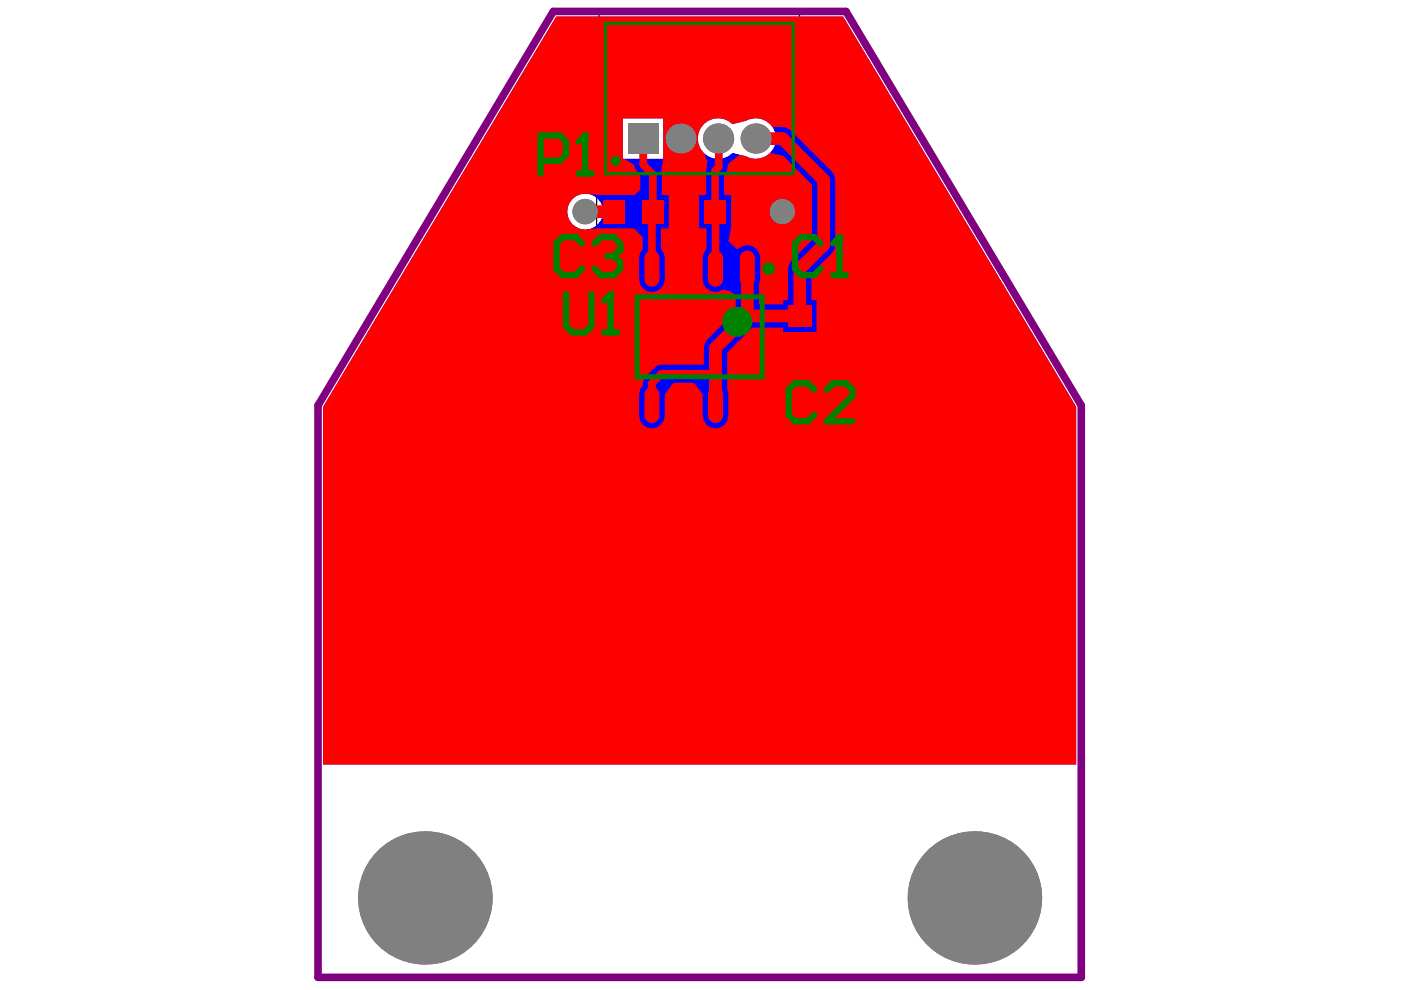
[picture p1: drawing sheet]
<svg xmlns="http://www.w3.org/2000/svg" width="297mm" height="210mm" viewBox="0 0 297 210" stroke-linecap="round" stroke-linejoin="round" font-family="sans-serif">
<path d="M127 2.9h42.5v35.8h-42.5zM126.5 41.1h15.6v7.6h-15.6zM148 41.1h15.5v7.6h-15.5zM165.8 63.4h7.6v15.5h-7.6z" fill="none" stroke="#000" stroke-width=".27"/>
<path d="M133.7 51.8h29.2v39.2h-29.2z" fill="none" stroke="#008000" stroke-width=".27"/>
<path d="M145.7 71.4h5.3M148.3 68.8v5.3" fill="none" stroke="#008000" stroke-width=".53"/>
<g fill="none" stroke="#800080" stroke-width=".53">
<path d="M135.1 60.8h26.5v21.2h-26.5z"/>
<circle cx="156.8" cy="65.6" r="2.65"/>
</g>
<path d="M129.8 42.5h9v4.8h-9zM151.2 42.5h9.1v4.8h-9.1zM167.2 66.6h4.8v9h-4.8z" fill="none" stroke="#000" stroke-width=".67"/>
<path d="M117.3 2.4h62.1l49.9 83.6v121.2h-161.9v-121.2z" fill="none" stroke="#800080" stroke-width="1.6"/>
<path d="M117.9 3.5h60.9l49.4 82.8v75.8h-159.7v-75.8zM149.2 26.3a4.3 4.3 0 0 0 0 6.1 4.3 4.3 0 0 0 6.1 0l2.8 .7a4.3 4.3 0 0 0 6.4-3.7 4.3 4.3 0 0 0-6.4-3.8l-2.8 .7a4.3 4.3 0 0 0-6.1 0zM132 25.1v8.6h8.6v-8.6zM120.3 44.9a3.8 3.8 0 0 0 7.6 0 3.8 3.8 0 0 0-7.6 0z" fill="#00f"/>
<g fill="#808080">
<circle cx="165.9" cy="44.9" r="2.7"/>
<circle cx="124.1" cy="44.9" r="2.7"/>
<circle cx="144.3" cy="29.4" r="3.2"/>
<circle cx="152.3" cy="29.4" r="3.2"/>
<circle cx="90.1" cy="190.4" r="14.1"/>
<circle cx="160.2" cy="29.4" r="3.2"/>
<circle cx="206.6" cy="190.4" r="14.1"/>
</g>
<path d="M133.1 26.2h6.4v6.4h-6.4z" fill-rule="evenodd" fill="#808080"/>
<g fill="#f00">
<path d="M154.3 34.8l2.6-2 1.2 .3a4.3 4.3 0 0 0 5.2-.7l2.7 .6 6.2 6.2v11.7l-4.4 4.3-.5 .8-.2 1v6.6h-1.1v.9h-5.1v-4.2l.3-1.1v-4.5a2.75 2.75 0 0 0-1.7-2.5 2.75 2.75 0 0 0-3 .6h-.3l-1.8-1.7 .6-2.7v-7.1h-1.5v-4.3a2.29 2.29 0 0 0 .8-2.2z"/>
<path d="M117.9 3.5h60.9l49.4 82.8v75.8h-159.7v-75.8zM149.2 26.3a4.3 4.3 0 0 0 0 6.2l.8 1.7-.3 2v5.1h-1.5v7.1h1.6v4.4l-.6 .9-.2 1v4.5a2.68 2.68 0 0 0 1.5 2.4 2.68 2.68 0 0 0 2.8-.2l1.4 .4 1.3 .7v3.5l-6 6-.6 .8-.2 .9v3.6h-9l-.7 .1-.6 .5-2 2a2.48 2.48 0 0 0-.6 1.8l-.6 .9-.2 1v4.5a2.72 2.72 0 0 0 2.7 2.7 2.72 2.72 0 0 0 2.7-2.7v-4.5l1.7-2.2 .4-.3h3.9l.4 .3 1.7 2.2v4.5a2.72 2.72 0 0 0 2.7 2.7 2.72 2.72 0 0 0 2.7-2.7v-4.5l-.2-1.1v-7.7l5.3-5.3h6.5v.9h7.1v-6.8h-1.1v-5.6l4.4-4.3 .5-.8 .2-1v-13.8l-.2-.9-.5-.8-8.8-8.8-.8-.5-.9-.2h-2.2a4.3 4.3 0 0 0-5.6-1.3l-2.8 .7a4.3 4.3 0 0 0-6.1 0zM132 25.1v8.6h.3l2.2 1.3 .1 .7 1.1 1.3v3.2l-1.1 1.1h-7.9a5.8 5.8 0 0 0-5.3 .9 3.8 3.8 0 0 0-.8 4.2 3.8 3.8 0 0 0 3.6 2.3l2.5-.3h7.7l1.8 1.9 .1 2.5-.6 .9-.2 1v4.5a2.72 2.72 0 0 0 2.7 2.7 2.72 2.72 0 0 0 2.7-2.7v-4.5l-.2-1-.6-.9v-4.4h1.7v-7.1h-1.5v-4.3l-.1-.8 .4-2.5v-8.6z"/>
</g>
<path d="M160.3 29.4h5.6l8.7 8.7v13.8l-5 5.1v10h-10.4M124.1 44.9h6M158.5 57v10l-6.8 6.7v12.2M159.9 44.9h6" fill="none" stroke="#f00" stroke-width="2.7"/>
<path d="M136.4 29.4v5.6l2 2v7.9l-.2 .2v11.9M152.3 29.4l.1 6-.8 .8 .1 20.8M158.5 57h.1M151.7 79.2h-11.5l-2 2v4.7" fill="none" stroke="#f00" stroke-width="1.6"/>
<g fill="#808080">
<circle cx="165.9" cy="44.9" r="2.7"/>
<circle cx="124.1" cy="44.9" r="2.7"/>
<circle cx="144.3" cy="29.4" r="3.2"/>
<circle cx="152.3" cy="29.4" r="3.2"/>
<circle cx="90.1" cy="190.4" r="14.1"/>
<circle cx="160.2" cy="29.4" r="3.2"/>
<circle cx="206.6" cy="190.4" r="14.1"/>
</g>
<path d="M133.1 26.2h6.4v6.4h-6.4z" fill-rule="evenodd" fill="#808080"/>
<g fill="#f00">
<path d="M127.8 42.4h4.6v4.9h-4.6z" fill-rule="evenodd"/>
<path d="M149.3 42.4h4.6v4.9h-4.6z" fill-rule="evenodd"/>
</g>
<path d="M145 54.7v4.5M151.7 54.7v4.5M145 83.6v4.5M151.7 83.6v4.5" fill="none" stroke="#f00" stroke-width="3.2"/>
<g fill="#f00">
<path d="M136.1 42.4h4.6v4.9h-4.6z" fill-rule="evenodd"/>
<path d="M167.1 73h4.9v4.6h-4.9z" fill-rule="evenodd"/>
<path d="M167.1 64.7h4.9v4.6h-4.9z" fill-rule="evenodd"/>
<path d="M157.6 42.4h4.6v4.9h-4.6z" fill-rule="evenodd"/>
</g>
<path d="M138.2 54.7v4.5M158.5 54.7v4.5M138.2 83.6v4.5M158.5 83.6v4.5" fill="none" stroke="#f00" stroke-width="3.2"/>
<path d="M128.4 5h39.8v31.8h-39.8z" fill="none" stroke="#008000" stroke-width=".67"/>
<path d="M135.1 62.9h26.5v17h-26.5z" fill="none" stroke="#008000" stroke-width="1.1"/>
<path d="M120 62.4v6.7l1.4 1.4h2.7l1.3-1.4v-6.7M128.1 70.5h2.7M129.5 62.4v8.1" fill="none" stroke="#008000" stroke-width="1.3"/>
<circle cx="129.5" cy="62.4" r=".67" fill="#008000"/>
<path d="M123.4 51.6l-1.4-1.3h-2.7l-1.3 1.3v5.4l1.3 1.3h2.7l1.4-1.3M126.1 51.6l1.3-1.3h2.7l1.4 1.3v1.4M129.5 62.4l-1.4 1.3" fill="none" stroke="#008000" stroke-width="1.3"/>
<circle cx="131.5" cy="53" r=".67" fill="#008000"/>
<path d="M128.8 54.3h1.3M130.1 54.3l1.4 1.3v1.4l-1.4 1.3h-2.7l-1.3-1.3M131.5 53l-1.4 1.3M174 51.6l-1.4-1.3h-2.7l-1.3 1.3v5.4l1.3 1.3h2.7l1.4-1.3M176.7 58.3h2.7M178 50.3v8M172.6 82.6l-1.3-1.4h-2.7l-1.4 1.4v5.4l1.4 1.3h2.7l1.3-1.3M175.3 82.6l1.4-1.4h2.7l1.3 1.4v1.3l-5.4 5.4h5.4" fill="none" stroke="#008000" stroke-width="1.3"/>
<circle cx="178" cy="50.3" r=".67" fill="#008000"/>
<path d="M114.6 34.1h4.1l1.3-1.4v-2.6l-1.3-1.4h-4.1v8.1M122.7 36.8h2.7M124.1 28.7v8.1M178 50.3l-1.3 1.3" fill="none" stroke="#008000" stroke-width="1.3"/>
<circle cx="124.1" cy="28.7" r=".67" fill="#008000"/>
<g fill="none" stroke="#008000" stroke-width="1.3">
<path d="M124.1 28.7l-1.4 1.4"/>
<circle cx="163" cy="57" r=".66"/>
</g>
<circle cx="130.5" cy="34.1" r=".53" fill="none" stroke="#008000" stroke-width="1.1"/>
<circle cx="156.3" cy="68.2" r="1.59" fill="none" stroke="#008000" stroke-width="3.2"/>
</svg>
